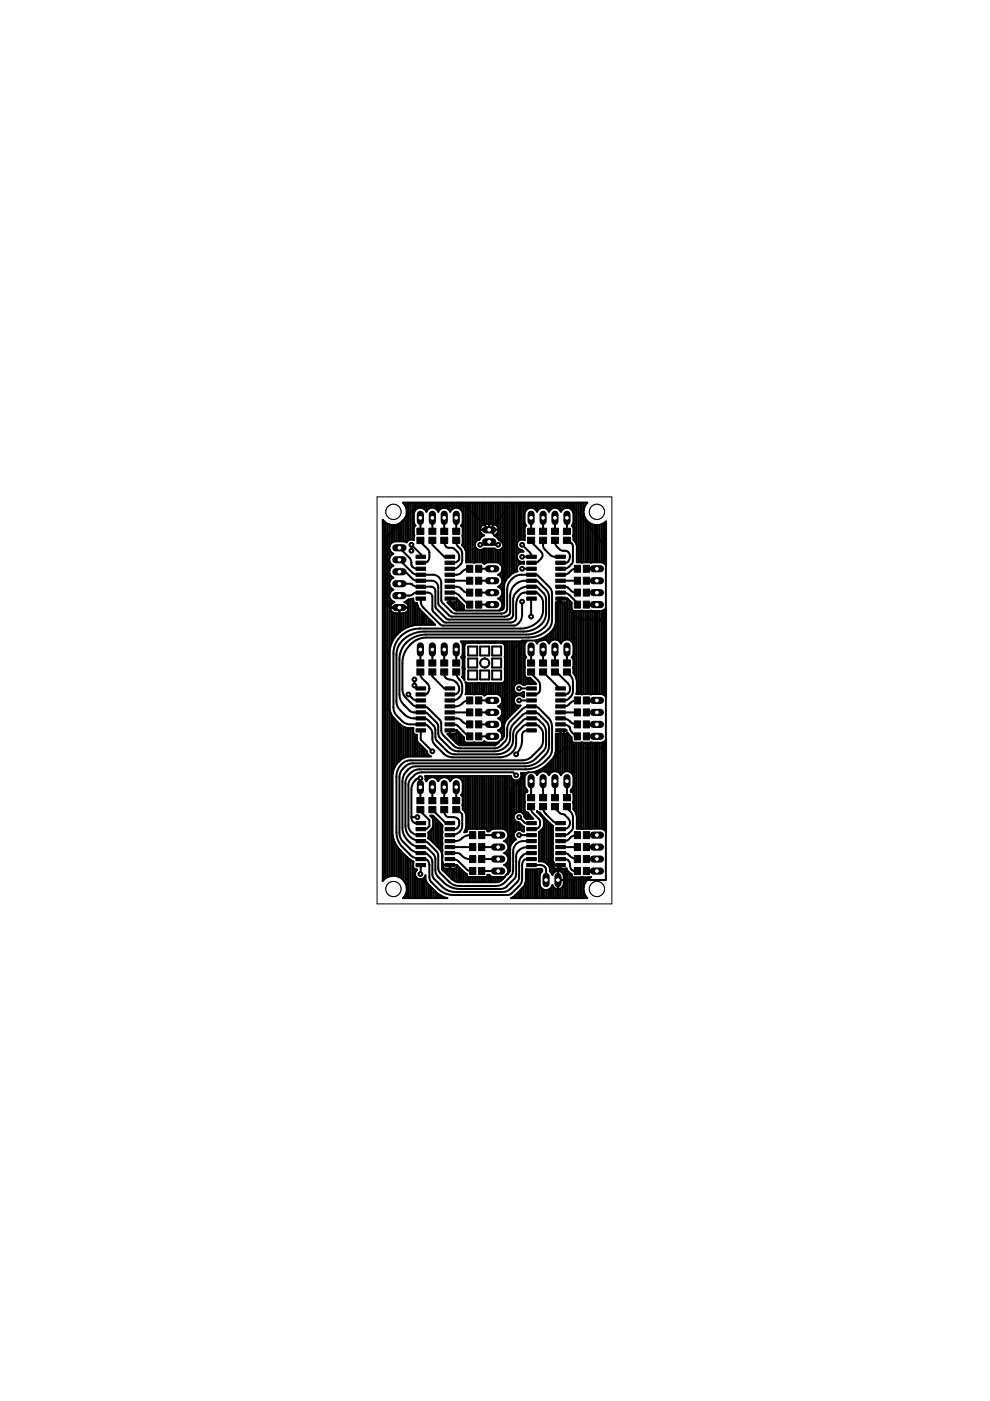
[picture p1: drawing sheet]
<svg xmlns="http://www.w3.org/2000/svg" width="210mm" height="297mm" viewBox="0 0 210 297" stroke-linecap="round" stroke-linejoin="round" font-family="sans-serif">
<g fill="#000" stroke="#000" stroke-width=".21">
<path d="M88.2 117.7h2v.7h-2zM88.2 119h2v.7h-2zM88.4 113.9h1.5v1.3h-1.5zM88.4 112h1.5v1.3h-1.5zM90.9 113.9h1.5v1.3h-1.5zM90.9 112h1.5v1.3h-1.5zM93.5 113.9h1.4v1.3h-1.4zM93.5 112h1.4v1.3h-1.4zM94.4 117.7h2v.7h-2zM94.4 119h2v.7h-2zM96 113.9h1.5v1.3h-1.5zM96 112h1.5v1.3h-1.5z"/>
<path d="M98.9 119.8h1.3v1.5h-1.3zM100.8 119.8h1.4v1.5h-1.4zM111.7 117.7h2v.7h-2zM111.7 119h2v.7h-2zM111.9 113.9h1.4v1.3h-1.4zM111.9 112h1.4v1.3h-1.4zM114.4 113.9h1.5v1.3h-1.5zM114.4 112h1.5v1.3h-1.5zM116.9 113.9h1.5v1.3h-1.5zM116.9 112h1.5v1.3h-1.5zM117.8 117.7h2.1v.7h-2.1zM117.8 119h2.1v.7h-2.1z"/>
<path d="M119.5 113.9h1.4v1.3h-1.4zM119.5 112h1.4v1.3h-1.4zM121.8 119.8h1.3v1.5h-1.3zM123.7 119.8h1.3v1.5h-1.3zM88.2 120.2h2v.7h-2zM88.2 121.5h2v.7h-2zM88.2 122.8h2v.7h-2zM88.2 124.1h2v.6h-2zM88.2 125.3h2v.7h-2zM88.2 126.6h2v.7h-2zM88.4 139.9h1.5v1.3h-1.5zM90.9 139.9h1.5v1.3h-1.5z"/>
<path d="M93.5 139.9h1.4v1.3h-1.4zM94.4 120.2h2v.7h-2zM94.4 121.5h2v.7h-2zM94.4 122.8h2v.7h-2zM94.4 124.1h2v.6h-2zM94.4 125.3h2v.7h-2zM94.4 126.6h2v.7h-2zM96 139.9h1.5v1.3h-1.5zM98.9 122.4h1.3v1.5h-1.3zM98.9 124.9h1.3v1.5h-1.3zM98.9 127.4h1.3v1.5h-1.3zM100.8 122.4h1.4v1.5h-1.4z"/>
<path d="M100.8 124.9h1.4v1.5h-1.4zM100.8 127.4h1.4v1.5h-1.4zM111.7 120.2h2v.7h-2zM111.7 121.5h2v.7h-2zM111.7 122.8h2v.7h-2zM111.7 124.1h2v.6h-2zM111.7 125.3h2v.7h-2zM111.7 126.6h2v.7h-2zM111.9 139.9h1.4v1.3h-1.4zM114.4 139.9h1.5v1.3h-1.5zM116.9 139.9h1.5v1.3h-1.5zM117.8 120.2h2.1v.7h-2.1z"/>
<path d="M117.8 121.5h2.1v.7h-2.1zM117.8 122.8h2.1v.7h-2.1zM117.8 124.1h2.1v.6h-2.1zM117.8 125.3h2.1v.7h-2.1zM117.8 126.6h2.1v.7h-2.1zM119.5 139.9h1.4v1.3h-1.4zM121.8 122.4h1.3v1.5h-1.3zM121.8 124.9h1.3v1.5h-1.3zM121.8 127.4h1.3v1.5h-1.3zM123.7 122.4h1.3v1.5h-1.3zM123.7 124.9h1.3v1.5h-1.3zM123.7 127.4h1.3v1.5h-1.3z"/>
<path d="M88.2 145.6h2v.7h-2zM88.2 146.9h2v.7h-2zM88.2 148.2h2v.6h-2zM88.2 149.4h2v.7h-2zM88.2 150.7h2v.7h-2zM88.2 152h2v.7h-2zM88.2 153.2h2v.7h-2zM88.2 154.5h2v.7h-2zM88.4 141.8h1.5v1.3h-1.5zM90.9 141.8h1.5v1.3h-1.5zM93.5 141.8h1.4v1.3h-1.4zM94.4 145.6h2v.7h-2z"/>
<path d="M94.4 146.9h2v.7h-2zM94.4 148.2h2v.6h-2zM94.4 149.4h2v.7h-2zM94.4 150.7h2v.7h-2zM94.4 152h2v.7h-2zM94.4 153.2h2v.7h-2zM94.4 154.5h2v.7h-2zM96 141.8h1.5v1.3h-1.5zM98.9 147.8h1.3v1.4h-1.3zM98.9 150.3h1.3v1.5h-1.3zM98.9 152.8h1.3v1.5h-1.3zM98.9 155.4h1.3v1.5h-1.3z"/>
<path d="M100.8 147.8h1.4v1.4h-1.4zM100.8 150.3h1.4v1.5h-1.4zM100.8 152.8h1.4v1.5h-1.4zM100.8 155.4h1.4v1.5h-1.4zM111.7 145.6h2v.7h-2zM111.7 146.9h2v.7h-2zM111.7 148.2h2v.6h-2zM111.7 149.4h2v.7h-2zM111.7 150.7h2v.7h-2zM111.7 152h2v.7h-2zM111.7 153.2h2v.7h-2zM111.7 154.5h2v.7h-2z"/>
<path d="M111.9 141.8h1.4v1.3h-1.4zM114.4 141.8h1.5v1.3h-1.5zM116.9 141.8h1.5v1.3h-1.5zM117.8 145.6h2.1v.7h-2.1zM117.8 146.9h2.1v.7h-2.1zM117.8 148.2h2.1v.6h-2.1zM117.8 149.4h2.1v.7h-2.1zM117.8 150.7h2.1v.7h-2.1zM117.8 152h2.1v.7h-2.1zM117.8 153.2h2.1v.7h-2.1zM117.8 154.5h2.1v.7h-2.1zM119.5 141.8h1.4v1.3h-1.4z"/>
<path d="M121.8 147.8h1.3v1.4h-1.3zM121.8 150.3h1.3v1.5h-1.3zM121.8 152.8h1.3v1.5h-1.3zM121.8 155.4h1.3v1.5h-1.3zM123.7 147.8h1.3v1.4h-1.3zM123.7 150.3h1.3v1.5h-1.3zM123.7 152.8h1.3v1.5h-1.3zM123.7 155.4h1.3v1.5h-1.3zM88.2 174.2h2v.7h-2zM88.2 175.5h2v.6h-2zM88.2 176.7h2v.7h-2zM88.2 178h2v.7h-2z"/>
<path d="M88.2 179.3h2v.6h-2zM88.4 171h1.5v1.3h-1.5zM88.4 169.1h1.5v1.3h-1.5zM90.9 171h1.5v1.3h-1.5zM90.9 169.1h1.5v1.3h-1.5zM93.5 171h1.4v1.3h-1.4zM93.5 169.1h1.4v1.3h-1.4zM94.4 174.2h2v.7h-2zM94.4 175.5h2v.6h-2zM94.4 176.7h2v.7h-2zM94.4 178h2v.7h-2zM94.4 179.3h2v.6h-2z"/>
<path d="M96 171h1.5v1.3h-1.5zM96 169.1h1.5v1.3h-1.5zM99.6 176.3h1.3v1.5h-1.3zM99.6 178.9h1.3v1.4h-1.3zM101.5 176.3h1.3v1.5h-1.3zM101.5 178.9h1.3v1.4h-1.3zM111.7 174.2h2v.7h-2zM111.7 175.5h2v.6h-2zM111.7 176.7h2v.7h-2zM111.7 178h2v.7h-2zM111.7 179.3h2v.6h-2zM111.9 170.4h1.4v1.3h-1.4z"/>
<path d="M111.9 168.5h1.4v1.3h-1.4zM114.4 170.4h1.5v1.3h-1.5zM114.4 168.5h1.5v1.3h-1.5zM116.9 170.4h1.5v1.3h-1.5zM116.9 168.5h1.5v1.3h-1.5zM117.8 174.2h2.1v.7h-2.1zM117.8 175.5h2.1v.6h-2.1zM117.8 176.7h2.1v.7h-2.1zM117.8 178h2.1v.7h-2.1zM117.8 179.3h2.1v.6h-2.1zM119.5 170.4h1.4v1.3h-1.4zM119.5 168.5h1.4v1.3h-1.4z"/>
<path d="M121.8 176.3h1.3v1.5h-1.3zM121.8 178.9h1.3v1.4h-1.3zM123.7 176.3h1.3v1.5h-1.3zM123.7 178.9h1.3v1.4h-1.3zM88.2 180.5h2v.7h-2zM88.2 181.8h2v.7h-2zM88.2 183.1h2v.6h-2zM94.4 180.5h2v.7h-2zM94.4 181.8h2v.7h-2zM94.4 183.1h2v.6h-2zM99.6 181.4h1.3v1.5h-1.3zM99.6 183.9h1.3v1.5h-1.3z"/>
<path d="M101.5 181.4h1.3v1.5h-1.3zM101.5 183.9h1.3v1.5h-1.3zM111.7 180.5h2v.7h-2zM111.7 181.8h2v.7h-2zM111.7 183.1h2v.6h-2zM117.8 180.5h2.1v.7h-2.1zM117.8 181.8h2.1v.7h-2.1zM117.8 183.1h2.1v.6h-2.1zM121.8 181.4h1.3v1.5h-1.3zM121.8 183.9h1.3v1.5h-1.3zM123.7 181.4h1.3v1.5h-1.3zM123.7 183.9h1.3v1.5h-1.3z"/>
</g>
<g fill="none" stroke="#000" stroke-width=".42">
<path d="M81.4 110.5v76M81.8 110.8v75.4M82.2 111.1v74.8M82.6 111.2v4.6M82.6 116.4v2M82.6 119v1.9M83 111.3v3.9M83 117.1v.6M83 119.6v.6M83.3 111.3v3.6M83.3 117.4h.1M83.3 119.9v.1"/>
<path d="M83.7 111.3v3.5M84.1 111.3v3.5M84.4 111.2v3.6M84.7 116.1l2.1 2.2 .4 .7a1.23 1.23 0 0 0 1.2 1.6h.8M84.7 118.7l3.2 3 .5 .2h3.4a1.74 1.74 0 0 1 1.8 1.7v4l2.1 2.1 .7 .4 10.4-.1 .5-.3 .2-.4v-4.2a3.3 3.3 0 0 1 3.1-3.2h3.3l2.8 2.8 .4 1.2v5.7a3.5 3.5 0 0 1-2.5 3l-1.3 .4-1.3 .2h-21.6a5.4 5.4 0 0 0-5.1 5.4v5.6l.1 .8a5.1 5.1 0 0 0 2 2.4l.8 .4h1.9l.5 .2 2.6 2.6 .3 .6 .1 1.7 .2 .8 2.7 2.6 1.1 .4 7.6-.1a3.7 3.7 0 0 0 2.3-2.3v-.3a3.4 3.4 0 0 1 .8-3.2l2.7-2.7a4.2 4.2 0 0 1 2.8-.2l2.4 2.3 .7 1 .2 .9-.1 5.2a5.6 5.6 0 0 1-3.6 3.5l-1.9 .3h-22.5a3.2 3.2 0 0 0-3 3v9a3.3 3.3 0 0 0 3.2 3.2M84.8 111v3.8M85.2 110.7v4.1M85.6 106.6v.1M85.6 110.4v4.4M85.9 106.6v.7M85.9 109.8v5.1M86.3 106.6v8.2"/>
<path d="M86.7 106.6v7.9M87.1 106.6v7.8M87.2 116.8v-1.3l2 2v.5M87.4 114.4a1.14 1.14 0 0 0-1.2 .6l-.5-.2h-2a1.38 1.38 0 0 0-1.2 1.2 1.38 1.38 0 0 0 .9 1.4 1.36 1.36 0 0 0-.9 1.3 1.36 1.36 0 0 0 .9 1.3 1.36 1.36 0 0 0-.9 1.2 1.36 1.36 0 0 0 .9 1.3 1.36 1.36 0 0 0-.9 1.3 1.36 1.36 0 0 0 .9 1.2 1.37 1.37 0 0 0-.9 1.4 1.37 1.37 0 0 0 1.1 1.3 1.22 1.22 0 0 0-.9 1.1h4M87.4 106.6v7.8M87.8 106.6v2M87.8 111v.8M87.8 113.5v.2M88.2 106.6v1.4M88.6 106.6v1.2M88.9 106.6v1.1M89.1 114.6v.3l1.7 1.6a1.78 1.78 0 0 1 .2 1.7l-.3 .8a1.57 1.57 0 0 1-1.5 .3"/>
<path d="M89.1 109.8v2.8M89.3 106.6v1.1M89.7 106.6v1.2M90.1 106.6v1.4M90.4 106.6v1.8M90.8 106.6v1.3M91.2 106.6v1.1M91.5 106.6v1.1M91.7 114.6v.9l2.5 2.5h1.2M91.7 109.8v2.8M91.9 107.7a1.33 1.33 0 0 0-1.5 .8 1.38 1.38 0 0 0-1.4-.9 1.38 1.38 0 0 0-1.2 1.2v2l.3 .7-.3 .4v2.6l-.4-.1M91.9 107.7l.5 .2 .5 .6 .1-.3"/>
<path d="M91.9 106.6v1.1M92.3 106.6v1.2M92.7 106.6v1.5M93 106.6v1.6M93.4 107.9a1.35 1.35 0 0 1 2.1 .6 1.38 1.38 0 0 1 2-.6M93.4 107.9l-.4 .3M93.4 106.6v1.3M93.8 106.6v1.1M94.2 106.6v1.1M94.2 114.6a1.32 1.32 0 0 0 .9 1.5l.9 .1 .3 .1a2.04 2.04 0 0 1 1.1 2.1l-.1 .3-.6 .5-1.3 .1M94.2 109.8v2.8M94.6 106.6v1.1"/>
<path d="M94.9 106.6v1.2M95.3 106.6v1.6M95.7 106.6v1.6M96 106.6v1.2M96.4 106.6v1.1M96.7 114.6l.1 .9 1 1.1 .2 .5v1.7a2.25 2.25 0 0 1-2.6 1.8M96.7 109.8v2.8M96.8 106.6v1.1M97.2 106.6v1.1M97.5 107.9l.6 .9v2l-.2 .5M97.5 106.6v1.3M97.9 111.3l-.1 .2 .3 .4-.1 3.8"/>
<path d="M97.9 106.6v1.7M97.9 111.3v.3M98 115.7h.1M98.1 115.7l.4 .4M98.3 115.9h.1M98.3 106.6v9.3M98.5 116.1l.3 .8v2.3M98.5 116.1h.1M98.7 106.6v9.9M98.8 119.2l1.7 .1M98.8 119.2h.1M99 106.6v12.6"/>
<path d="M99.4 106.6v12.6M99.8 106.6v12.6M100.2 106.6v12.6M100.5 119.3l1.8-.1 .4 .3 .6-.3h2.1a1.38 1.38 0 0 1 1.1 1.2 1.38 1.38 0 0 1-.9 1.5 1.35 1.35 0 0 1 .9 1.2 1.35 1.35 0 0 1-.9 1.3 1.33 1.33 0 0 1 .9 1.3 1.33 1.33 0 0 1-.9 1.2 1.36 1.36 0 0 1 .4 2.4l.7-.2v-4.6l.3-1M100.5 106.6v12.7M100.9 106.6v8.2M100.9 116.2v3M101.3 106.6v7.9M101.3 116.5v2.7M101.7 114.4a1.14 1.14 0 0 0-1 1.3 1.14 1.14 0 0 0 1.3 .9M101.7 106.6v7.8M101.7 116.6v2.6"/>
<path d="M101.8 115.5h3.8M102 111.5l-.3 .8h4l-.3-.8M102 111.5l.2-.1a1.55 1.55 0 0 1 1.5-.3v1.3h-2l.3 .7M102 113.1l.7 .4-.5 .2-.5 .7M102 106.6v4.9M102 112.3v.1M102 113.1v.8M102 116.6v2.6M102.4 106.6v4.6M102.4 112.3v.1M102.4 113.4v.2M102.4 116.5v2.8"/>
<path d="M102.8 106.6v4.5M102.8 112.3v.1M102.8 116.3v3.1M103.1 106.6v4.5M103.1 112.3v.1M103.1 116.3v3M103.5 106.6v4.5M103.5 112.3v.1M103.5 116.3v2.9M103.7 112.3l4.5-5h13.3l7 8.8M103.7 114.9l.7 .6M103.9 106.6v4.5"/>
<path d="M103.9 112.3v.1M103.9 116.3v2.9M104.3 106.6v4.5M104.3 112.3v.1M104.3 116.3v2.9M104.6 106.6v4.5M104.6 112.3v.1M104.6 116.3v2.9M105 116.4l-.1-.1h-2.3l-.6 .3M105 106.6v4.6M105 112.3v.1M105 113.4v.2"/>
<path d="M105 116.5v2.7M105.4 111.5l-.1-.1a1.97 1.97 0 0 0-1.5-.3v1.3h1.9l-.3 .7M105.4 113.1l-.6 .4 .5 .2 .5 .7M105.4 106.6v4.9M105.4 112.3v.1M105.4 113.1v.8M105.4 116.6v2.6M105.8 114.4a1.13 1.13 0 0 1 .9 1.5 1.13 1.13 0 0 1-1.7 .5M105.8 106.6v7.8M105.8 116.6v2.8M106.2 106.6v7.9M106.2 116.5v3.2"/>
<path d="M106.5 106.6v8.2M106.5 116.2v13M106.9 106.6v21.9l-.1 .4-.5 .4-.4 .2h-9.2l-1.3-1.4v-1.2h1.5M106.9 115.5l-8.3-8.2h-10.1l-6.4 6.3v14.6l.7 .6M107.3 106.6v16.4M107.7 106.6v15.9M108 106.6v15.5M108.4 106.6v15.2M108.8 106.6v14.9M109.1 106.6v14.7M109.5 106.6v14.6M109.9 106.6v8.1"/>
<path d="M109.9 116.3v1M109.9 118.8v1M110.3 106.6v7.9M110.3 116.5v.5M110.3 119.1v.4M110.6 106.6v7.8M110.6 116.6v.3M110.6 119.1v.4M110.7 115.5l1.6 1.6 .3 .4 .1 .5h-2M111 106.6v7.8M111 119.1v.4M111.4 106.6v1.8"/>
<path d="M111.4 111.2v.4M111.8 106.6v1.3M112.1 106.6v1.1M112.5 106.6v1.1M112.6 114.6v.3l2.3 2.3 .1 .5a2.03 2.03 0 0 1-2.3 1.6M112.6 109.8v2.8M112.9 107.7a1.4 1.4 0 0 0-1.7 1.1v2l.4 .7-.3 .4v2.6a1.13 1.13 0 0 0-1.7 .7 1.13 1.13 0 0 0 1.1 1.4l.3 .4a1.12 1.12 0 0 0-1.4 1.1 1.12 1.12 0 0 0 1.5 1v.4a1.11 1.11 0 0 0-1.3 .3 1.11 1.11 0 0 0-.1 1.3l-1.3 .7M112.9 107.7l.5 .2 .5 .6 .5-.6M112.9 106.6v1.1M113.3 106.6v1.2M113.6 106.6v1.5M114 106.6v1.6"/>
<path d="M114.4 107.9a1.38 1.38 0 0 1 2 .6 1.34 1.34 0 0 1 1.3-.9 1.34 1.34 0 0 1 1.2 .9 1.38 1.38 0 0 1 1.5-.9 1.38 1.38 0 0 1 1.2 1.2v2l-.4 .7 .4 .4v2.5l.3 .4M114.4 106.6v1.3M114.8 106.6v1.1M115.1 106.6v1.1M115.1 114.6a2.33 2.33 0 0 0 .3 1.7l1.4 1.5a2.83 2.83 0 0 0 2.1 .2M115.1 109.8v2.8M115.5 106.6v1.1M115.9 106.6v1.2M116.2 106.6v1.6M116.6 106.6v1.5M117 106.6v1.2M117.4 106.6v1.1"/>
<path d="M117.7 114.6a2.2 2.2 0 0 0 2.4 2.2l.5 .4 .2 .7M117.7 109.8v2.8M117.8 106.6v1.1M118.1 106.6v1.1M118.5 106.6v1.3M118.9 106.6v1.8M119.3 106.6v1.5M119.6 106.6v1.2M120 106.6v1.1M120.2 114.6a1.61 1.61 0 0 1 1.3 1.3v3a2.19 2.19 0 0 1-1.3 1.6l-1.3 .1M120.2 109.8v2.8M120.4 106.6v1.1"/>
<path d="M120.8 106.6v1.2M120.8 117.9l-.1 .7-.4 .6-1.4 .1M120.8 117.9h.1M121.1 106.6v1.4M121.5 106.6v1.9M121.5 111v.7M121.9 106.6v8.1M121.9 114.8h.1M121.9 114.8l.1 .1M122 114.9l.3 .6v3.7h5.3l.5 .2 .4 .5M122 114.9h.1M122.2 106.6v8.8"/>
<path d="M122.6 106.6v12.6M123 106.6v12.6M123.4 106.6v12.7M123.7 108.9a2.82 2.82 0 0 0 1.9 2.3 2.82 2.82 0 0 0 2.9-.6v76h-10.2v-3.2M123.7 106.6v12.6M123.7 108.1l.2-.7 .6-.8h-39.1a2.83 2.83 0 0 1-.1 4.1 2.83 2.83 0 0 1-4.1-.4v76.5M124.1 106.6v.5M124.1 109.9v9.3M124.5 106.6h.1M124.5 110.4v8.8M124.9 110.8v8.4M125.2 111v8.3"/>
<path d="M125.6 111.2v8M126 111.3v7.9M126.4 111.3v7.9M126.7 111.3v7.9M127.1 111.3v7.9M127.5 111.2v8M127.9 111v8.3M128.2 110.8v8.7M82.6 121.5v1.9M82.6 124.1v1.9M82.6 126.6v59.2M82.7 128.9h4a1.18 1.18 0 0 1-1.2 1.1"/>
<path d="M82.7 128.9h.1M82.8 136.8l-.2 1.2M82.8 136.8h.1M83 122.2v.6M83 124.7v.6M83 127.3v.8M83 128.8v.1M83 129.6v7M83.3 135.8l-.5 1M83.3 135.8h.1M83.3 122.4v.1M83.3 125v.1"/>
<path d="M83.3 127.5v.3M83.3 128.8v.1M83.3 129.9v5.8M83.7 128.8v.1M83.7 130v5.1M83.9 134.8l-.6 1M83.9 134.8h.1M84.1 128.8v.1M84.1 130v4.6M84.2 134.5h.1M84.4 128.8v.1M84.4 130v4.3"/>
<path d="M84.6 128.8v1.2h-.8a1.24 1.24 0 0 1-1.1-1.1M84.7 123.8h2.4l.8 .5 .5 .1 3.4 .1 .4 .3 .1 .5 .1 3.6 2.2 2.2 .4 .2h13.1l.7-.7v-3.6a3.5 3.5 0 0 1 3-2.6h2.1l1.6 1.6 .3 1v3a4.5 4.5 0 0 1-4.8 3.9h-21.1a5.6 5.6 0 0 0-5.8 5v10.2a5 5 0 0 0 2.8 3.1l3.2 .1 .7 .4 1.4 1.6 .1 2.1 .2 .6 2.9 2.7 1 .2h9a3.4 3.4 0 0 0 3.4-4.2l.3-1.1 2-2.1 .5-.2h1.7l.9 .4a3.1 3.1 0 0 1 1.6 2.5v2.7l-.3 1-2.2 2.2-1.2 .6-.9 .1h-23.7a3.2 3.2 0 0 0-2.8 3v11.7l.1 .9a5.5 5.5 0 0 0 2.1 2.5 4 4 0 0 0 3.4 1l.3 .2a2.31 2.31 0 0 1 1.1 1.6v3l.3 .6a8.1 8.1 0 0 0 3 2.5l1.6 .3 10.7-.1 .9-.6 1.8-1.9 .1-3.6a2.23 2.23 0 0 1 2.6-2M84.7 126.3h2.3l1.2-.7h2.6l.4 .2 .3 .3 .2 .5 .1 2.9 2.1 2.2 .7 .3h13.9l.5-.2 .4-.5v-3.1a2.42 2.42 0 0 1 1.8-2.6h2.7a3.4 3.4 0 0 1 1.2 3.8 4.5 4.5 0 0 1-4.8 3.9h-21.3a5.4 5.4 0 0 0-5.6 5.3v11.4l.1 .8a4.9 4.9 0 0 0 2.1 2.3l1.3 .5h3.1a2.13 2.13 0 0 1 1.5 1.3l.2 .5a2.75 2.75 0 0 0 .5 2.5l2.2 2.1 1.1 .5 10.4 .1a3.3 3.3 0 0 0 3.5-3l.1-2.1 1.6-1.7a2.91 2.91 0 0 1 2.2-.2 2.15 2.15 0 0 1 1.8 2 4.6 4.6 0 0 1-.2 2.5l-2.4 2.6-1.3 .5h-24.1a3.3 3.3 0 0 0-3 3.5v11.7a4.5 4.5 0 0 0 1.3 3.3 6.3 6.3 0 0 0 2.6 2.2l.8 .2h1.3a1.1 1.1 0 0 1 .9 1.3l.1 2.9 .3 .7a6.2 6.2 0 0 0 4.1 2.7h12.6l2-1.9 .5-.6 .1-.8v-3.3l.2-.5 .5-.4 1.3-.1M84.7 121.2h1.3l1.4 1.5 .8 .4h3.6l.6 .3 .5 .8 .1 4 2.2 2.3 .4 .2 11.9-.1 .4-.3 .2-.3 .1-3.7a3.3 3.3 0 0 1 3.2-3.2h2.5l2.1 2.2 .4 1.3v4.1a4.5 4.5 0 0 1-4.8 3.8h-21.3a5.4 5.4 0 0 0-5.6 5.3v7.4a3.1 3.1 0 0 0 .9 2.3l1.7 1.4 3 .2 .4 .2 2.1 2.3 .1 1.9 .3 .8 2.8 2.7 1.2 .3h7.6a3.3 3.3 0 0 0 3.4-3.9l.1-.9 .4-.8 2-2a3.2 3.2 0 0 1 3.1-.5l2 1.8 .4 .6 .2 .8v4.2a6 6 0 0 1-5 3.9h-23.2a3.2 3.2 0 0 0-2.9 3.2v9.8a4.4 4.4 0 0 0 5 4.1l1.6 1.5 .3 .4 .1 3.4a5.6 5.6 0 0 0 2.6 2.8l1 .5 1.6 .3h8.7l.6-.2 .6-.3 1.9-2.1 .1-4.4a2.18 2.18 0 0 1 2.4-1.9h.9M84.7 128.8v1.2h.8M84.8 133.9l-.9 .9M84.8 133.9h.1M84.8 128.8v.1M84.8 130v3.9M85.2 128.8v.1M85.2 130v3.6M85.6 128.8v.1"/>
<path d="M85.6 130v3.4M85.9 127.6v.1M85.9 128.8v.1M85.9 129.9v3.3M86.3 127.4v.6M86.3 128.8v.1M86.3 129.7v3.3M86.7 127.1v5.8M87.1 132.7l-1.2 .5-1.1 .7M87.1 127.1v5.6M87.4 127v5.6M87.8 127.7v4.9"/>
<path d="M88.2 127.9v4.6M88.6 128.4v4.1M88.6 128.6l-.2-.7a.66 .66 0 0 1-.8-.5v-.5l-1 .2-.9 .6a1.16 1.16 0 0 1 1 1M88.6 128.6l.3 .6M88.6 128.6h.1M88.9 129.1v3.4M88.9 129.2l3.3 3.3h-3.9l-1.2 .2M88.9 129.2h.1M89.1 129.3h.1M89.1 137.7v2.9M89.2 126.9l.1 1 .4 .9 3.6 3.6 .4 .2h15.4a2.35 2.35 0 0 0 1.6-2.2v-2.8M89.3 129.5v3"/>
<path d="M89.7 129.9v2.6M90.1 130.3v2.2M90.4 130.6v1.9M90.8 131v1.5M91.2 131.4v1.1M91.5 131.8v.7M91.7 137.7v2.9M91.9 132.1v.4M94.2 137.7v2.9M94.9 127.7v.1M95.3 127.7v.4M95.4 124.4h1.7l.7 .4a1.63 1.63 0 0 0 1.8 .8"/>
<path d="M95.4 125.6l1 .1 .6 .3 2.3 2.2h.3M95.4 123.1h4.2M95.7 127.7v.8M96 127.7v1.2M96.1 129h.1M96.4 127.7v1.5M96.7 137.7v2.9M96.8 127.5v1.8M96.8 126.9v.5l-.4 .3M96.8 126.9l1.5 1.5 .1 .9-2-.1-1.5-1.5h1.5M97.2 127.2v2.1M97.5 127.6v1.7"/>
<path d="M97.9 128v1.3M97.9 136v.2M97.9 139.2v.3M98.3 128.4v.9M98.3 136v7.8M98.7 136v.5M99 136v.3M99.3 137.1h1.9v1.9h-1.9zM99.3 139.6h1.9v1.9h-1.9zM99.4 136v.3M99.6 120.6l-.9 .1-1.1 .9-.5 .2-1.7 .1M99.8 136v.3"/>
<path d="M100.2 136v.3M100.5 136v.3M100.9 136v.3M101.3 136v.3M101.5 120.6h2.9M101.5 125.6h2.9M101.5 123.1h2.9M101.5 128.2h2.9M101.6 136.3h-2.5l-.5 .3-.1 .3v7.3l-.2-.4M101.6 136.3h2.3M101.7 136v.3M101.8 137.1h1.9v1.9h-1.9z"/>
<path d="M102 136v.3M102.4 136v.3M102.8 136v.3M103.1 136v.3M103.5 136v.3M103.9 136.3h2.5l.5 .3 .2 .3v7.3l-.2 .3M103.9 136v.3M104.3 136v.3M104.4 137.1h1.9v1.9h-1.9zM104.4 139.6h1.9v1.9h-1.9zM104.6 136v.3M105 136v.3"/>
<path d="M105.4 136v.3M105.8 121.8v.1M105.8 124.3v.1M105.8 126.9v.1M105.8 136v.3M106.2 121.5v.7M106.2 124v.8M106.2 126.6v.7M106.2 129.1v.2M106.2 136v.3M106.5 136v.3M106.9 136v.6"/>
<path d="M107 123.5h.1M107.3 136v16.8M107.5 122.6l-.5 .9M107.5 122.6h.1M107.7 136v16.3M107.8 122.4h.1M108 136v15.9M108.1 122h.1M108.4 121.8l-.9 .8M108.4 136v15.6M108.8 136v15.2M109.1 136v9.3"/>
<path d="M109.5 136v9M109.9 136v8.8M110.3 136v8.8M110.6 136v9M110.7 120.6h2M111 136v9.2M111.4 136v.3M111.4 139.1v.4M112.6 137.7v2.9M112.7 126.9l-.1 3.8M113.6 135.8v.3M114 135.7l-.6 .1 .5 .6 .5-.6"/>
<path d="M114 135.7v.4M114.4 135.8a1.37 1.37 0 0 1 2 .6 1.33 1.33 0 0 1 1.3-.9 1.33 1.33 0 0 1 1.2 .9 1.38 1.38 0 0 1 1.4-.8 1.38 1.38 0 0 1 1.3 1.1v2l-.4 .7 .4 .4-.1 1.7 .2 1.3M114.4 135.6v.2M114.8 135.4v.2M115.1 135.3v.3M115.1 137.7v2.9M115.5 135v.6M115.9 134.8v1M116.2 134.5v1.6M116.4 134.5h.1M116.4 134.5l-1.1 .7-1.3 .5M116.6 134.2v1.9"/>
<path d="M116.7 134.1h.1M116.8 134h.1M117 133.9h.1M117 133.9l-.6 .6M117 133.8v1.9M117.2 133.7h.1M117.2 133.7l-.2 .2M117.4 133.3v2.3M117.6 132.9h.1M117.6 132.9l-.4 .8M117.7 137.7v2.9M117.8 132.4v3.2"/>
<path d="M118.1 127.7v8M118.5 127.7v8.1M118.9 126.9l-.6 .6v5.1l-3.2 3.1-4.4 .1-1.9 1.9v8.3l-1.9 1.9M118.9 124.4h1.1l.4 .2a2.04 2.04 0 0 0 2 1M118.9 125.6l.9 .1 .7 .3 1.9 1.9v.3M118.9 126.9v.8M118.9 127.5l3.8 3.9h4.5M118.9 126.9h1.4M118.9 123.1h3.5M118.9 127.7v8.6M119.3 127.7v8.3M119.6 127.7v8"/>
<path d="M120 127.7v7.9M120.2 137.7v2.9M120.3 126.9l.9 .9v1.3l.5 .5h5.9l.5-.3 .4-.4M120.3 126.9v.5l-.4 .3h-2v4.3l-.3 .9M120.4 127v8.6M120.8 127.3v8.4M121.1 127.7v8.2M121.5 129.5v7M121.5 139v.6M121.9 129.6v13.5M122.2 129.6v14.4M122.4 120.6l-.9 .1-1.3 1-1.3 .2"/>
<path d="M122.6 129.6v17.6M123 129.6v17.6M123.4 129.5v17.7M123.7 129.6v17.6M124.1 129.6v17.6M124.3 120.6h2.3M124.3 125.6h2.3M124.3 123.1h2.3M124.3 128.2h2.3M124.5 129.6v17.6M124.9 129.6v17.6M125.2 129.5v17.7"/>
<path d="M125.6 129.6v17.5M126 129.6v17.5M126.4 129.6v17.5M126.7 129.6v17.5M127.1 129.6v17.5M127.2 131.4l1.3 1.2M127.5 129.6v17.5M127.9 129.5v17.7M128.2 129.2v18.3M128.5 130.1l-1.3 1.3M82.6 150.4l.2 .9M82.8 151.3l.5 .8"/>
<path d="M82.8 151.3h.1M83 151.5v34.2M83.3 152.1l.2 .2M83.3 152.1v11.7M83.5 152.3l1.3 1.3M83.5 152.3h.1M83.7 152.5v10.1M84.1 152.8v9.2M84.4 153.2v8.4M84.8 153.6l.2 .2M84.8 153.6v7.6M85 153.8l.7 .4"/>
<path d="M85 153.8h.1M85.2 153.9v7M85.6 154.1v6.6M85.7 154.2l.8 .2h1.1M85.7 154.2h.1M85.9 154.2v6.4M86.3 154.3v6.2M86.6 147.2a2.42 2.42 0 0 0 2.6 1.3M86.7 154.4v6M87.1 154.4v6M87.4 154.4v6M87.6 154.4v.9a.62 .62 0 0 0 .8 .5l.1 1.5 2.1 2a1.03 1.03 0 0 0 .8 1.1h-4.8l-.9 .2-.8 .5"/>
<path d="M87.6 154.4h.1M87.8 155.6v4.8M87.9 144.1l.1 1.6 .3 .2 .9 .1M88.2 155.8v4.6M88.6 157.3v3.1M88.9 157.7v2.7M89.1 142.5l.2 1.1 1.3 1.3a1.39 1.39 0 0 1-.5 2.3h-.9M89.2 154.9v1.9l2.5 2.5M89.3 158.1v2.3M89.7 158.5v1.9M90.1 158.8v1.6M90.4 159.2v1.2"/>
<path d="M91.7 142.5v.9l2.5 2.6h1.2M94.2 142.5a1.3 1.3 0 0 0 1.5 1.6 1.87 1.87 0 0 1 1.3 2.8 1.8 1.8 0 0 1-1.6 .3M94.9 155.6v.1M95.3 155.6v.5M95.4 152.3l1.9 .1 1.4 1 .9 .2M95.4 153.6h1.1l.4 .2 2.4 2.3h.3M95.4 151h4.2M95.7 155.6v.8M96 155.6v1.2M96.4 155.6v1.6M96.4 155.6h-1.5l1.9 2 .6 .2h7.6M96.7 142.5l.4 1.2a2.92 2.92 0 0 1-.4 4.7l-1.3 .1"/>
<path d="M96.8 155.4v2.1M96.8 154.8l1.5 1.5v.7l.3 .4 3.7 .1 .4-.3 .6 .3h2.1l.4-.2-.8 .5M96.8 154.8v.6l-.4 .2M97.2 155.2v2.6M97.5 155.5v2.3M97.9 155.9v1.9M98 143.5v.1M98.1 143.6h.1M98.3 143.8h.1M98.3 156.3v1.5M98.7 157.4v.4M99 144.8v2.4"/>
<path d="M99 157.5v.3M99.3 142.2h1.9v1.9h-1.9zM99.4 144.9v2.3M99.4 157.5v.3M99.6 148.5l-.9 .1-1.1 .9a3.3 3.3 0 0 1-2.2 .3M99.8 144.9v2.3M99.8 157.5v.3M100.2 144.9v2.3M100.2 157.5v.3M100.5 147.2h1.8l.4 .3 .6-.4h2.1a1.38 1.38 0 0 1 1.1 1.3 1.38 1.38 0 0 1-.9 1.4 1.35 1.35 0 0 1 .9 1.2 1.35 1.35 0 0 1-.9 1.3 1.35 1.35 0 0 1 .9 1.3 1.35 1.35 0 0 1-.9 1.3 1.31 1.31 0 0 1 .7 1.9l.4-.7v-1.9l.3-.9M100.5 144.9v2.3M100.5 157.4v.4"/>
<path d="M100.9 144.9v2.3M100.9 157.5v.3M101.3 144.9v2.3M101.3 157.5v.3M101.5 153.6h2.9M101.5 151h2.9M101.5 148.5h2.9M101.5 156.1h2.9M101.6 144.9h-2.5l-.4-.3 .1 .6-.1 2h1.8M101.6 144.9h2.3M101.7 144.9v2.3M101.7 157.5v.3"/>
<path d="M101.8 142.2h1.9v1.9h-1.9zM102 144.9v2.3M102 157.5v.3M102.4 144.9v2.3M102.4 157.4v.4M102.8 144.9v2.5M102.8 157.2v.6M103.1 144.9v2.3M103.1 157.4v.4M103.5 144.9v2.2M103.5 157.5v.3M103.9 144.9v2.2"/>
<path d="M103.9 157.5v.3M104.3 144.9v2.2M104.3 157.5v.3M104.4 142.2h1.9v1.9h-1.9zM104.6 144.9v2.2M104.6 157.5v.3M105 144.9v2.2M105 157.5v.3M105.4 144.9v2.2M105.4 157.5v.2M105.8 144.9v2.4M105.8 149.7v.1"/>
<path d="M105.8 152.3v.1M105.8 154.8v.1M105.8 157.3v.1M106.2 144.9v2.7M106.2 149.4v.7M106.2 151.9v.8M106.2 154.5v.7M106.5 144.8v11.8M106.9 144.6v11.5l-1.9 1.9h-7.6l-2-2v-1.1h1.4M106.9 144.5l-.5 .4h-2.5M107 153.3h.1M107.4 152.6l-.4 .7"/>
<path d="M107.4 152.6h.1M109.1 149.1l.7 .5h.5M109.1 146.6l.7 .5h.5M109.1 146.6v1.2M109.1 149.2v1.6M109.5 146.9v.6M109.5 149.5v.9M109.9 147.1v.3M109.9 149.6v.5M110.1 146h2.6M110.1 148.5h2.6M110.3 147.1v.3"/>
<path d="M110.3 149.6v.1M110.3 144.8a1.14 1.14 0 0 0-1.2 .5 1.14 1.14 0 0 0 0 1.3M110.3 147.4a1.14 1.14 0 0 0-1.2 .5 1.14 1.14 0 0 0 0 1.2M110.3 147.1l.8-.3v.9l-.8-.3M110.3 149.6l-2.9 3M110.3 144.8l.5 .4 2.8-.3M110.6 146.9v.6M111 146.8v.9M111.4 143.5v1.6M111.7 143.7l-.4-.5v-3.4l.3-.4-.4-.7v-2l.4-.7h-13.9l.4 .7v2l-.3 .7 .3 .4v3.4l-.1 .3 .3 .3M111.7 143.7h.7l1.2 1.2M111.8 143.7v1.3"/>
<path d="M112.1 143.7v1.3M112.5 143.8v1.2M112.6 142.5v.3l1.7 1.7 .2 .8a1.69 1.69 0 0 1-.3 1.6l-.6 .3h-.9M112.7 154.9h-1.3l-.4 .3-.3 .4a5.2 5.2 0 0 1-1.3 4.3M112.9 144.2v.8M113.3 144.6v.4M113.6 144.9v.1M115.1 142.5l3.5 3.5h.3M117.7 142.5l.3 .3h.3l2.1 2.1a1.33 1.33 0 0 1-.4 2.3h-1.1M117.8 159.7v3.8M118.1 155.6v8M118.5 155.6v8.2"/>
<path d="M118.9 152.3a3.4 3.4 0 0 1 2.6 1.1l.9 .2M118.9 153.6l1.2 .1 .7 .5 .1 .4a2.6 2.6 0 0 0 1.2 1.5h.3M118.9 151h3.5M118.9 155.6v8.6M119.3 155.6v8.3M119.6 154.9v1.2l2.5 2.6M119.6 155.6v8M120 155.6v7.9M120.1 154.9h-1.2v.7M120.2 142.5a2.84 2.84 0 0 1 1.3 2.1v1.9a2.21 2.21 0 0 1-2.6 2M120.4 155.5l.2 .2M120.4 155.5h.1"/>
<path d="M120.4 155.5l-.1-.2-.4 .3h-2v3.7l-.3 .9M120.4 155.5v8M120.6 155.7l.6 .6 .1 .9 .4 .3h5.9l.5-.2 .4-.5M120.6 155.7h.1M120.8 155.9v7.7M121.1 156.3v7.6M121.5 157.4v7M121.7 142.8h.1M121.7 142.8l.4 .7M121.9 157.5v14.4M122.1 143.5l.2 .7-.1 3M122.1 143.5h.1"/>
<path d="M122.2 147.2l5.4-.1 .5 .2 .4 .5M122.2 147v.2M122.2 157.5v15.3M122.4 148.5l-.9 .1-1.3 1.1-1.3 .1M122.6 157.5v18.2M123 157.5v18.2M123.4 157.4v18.4M123.7 157.5v18.2M124.1 157.5v18.2M124.3 153.6h2.3M124.3 151h2.3M124.3 148.5h2.3"/>
<path d="M124.3 156.1h2.3M124.5 157.5v18.2M124.9 157.5v18.2M125.2 157.4v18.4M125.6 157.5v18.2M126 157.5v18.2M126.4 157.5v18.2M126.7 157.5v18.2M127.1 157.5v18.2M127.5 157.5v18.2M127.9 157.4v18.4M128.2 157.1v18.9"/>
<path d="M128.5 158.7h-8.9l-5.1 5h-2.5l-3.8 3.8v17.2l-1.3 1.2M83.3 177.4v8.3M83.4 178l.5 1M83.4 178h.1M83.5 162.9l-.3 1.2v12.9l.2 1M83.5 162.9h.1M83.7 178.6v7.1M83.9 179l.6 .9M83.9 179h.1M84.1 179.3v6.4M84.2 161.8l-.7 1.1M84.2 161.8h.1"/>
<path d="M84.4 179.9v5.9M84.5 179.9l2.2 2.2M84.5 179.9h.1M84.5 161.5h.1M84.6 161.4h.1M84.7 161.3h.1M84.9 161.1l-.7 .7M84.9 161.1h.1M87.2 173.2l.1 .6 .5 .6 1.4 .1M87.2 173.2h1.3M89.1 165a2.2 2.2 0 0 0-1.9 2.4v5.8M89.1 171.7v.3l1.9 1.9v1.3l-.6 .6h-1.2"/>
<path d="M89.1 166.9v2.9M89.2 178.3l.9 .1 .5 .2 2.1 2.1 .2 .5 .1 3.4 2.2 2.3a3.1 3.1 0 0 0 2.2 1h7.7l.9-.2a4.9 4.9 0 0 0 2.2-1.8l.4-.6 .2-.8v-3.9a2.15 2.15 0 0 1 2.1-2.3h1.8M89.2 178.3v.1M90.4 164.5v1M90.8 160v.4M90.8 164.5v.6M90.8 177.6v.2M91.2 160.3v.1M91.2 164.5v.4M91.2 176.1v1.9M91.3 178.1l-.5-.4v-1.2l1-1.2v-1.6l-.6-.8h.6l1.9 2 .1 .3v9.1M91.3 178.1h.1"/>
<path d="M91.3 178.1l1.9 1.9M91.5 175.9h.1M91.5 164.5v.3M91.5 172.9v.4M91.5 175.8v2.6M91.7 171.7l2.8 2.8h.9M91.7 166.9v2.9M91.9 164.8a1.33 1.33 0 0 0-1.5 .8l-.2-.3-.1-.8h18.2a1.13 1.13 0 0 0 1.4 1 1.13 1.13 0 0 0 .7-1.6h1.2l-.4 .7v2.1l.6 .8-.1 .4M91.9 164.8l.5 .2 .5 .6 .1-.2M91.9 164.5v.3M91.9 173.1v5.6M92.3 164.5v.4"/>
<path d="M92.3 173.5v5.6M92.7 164.5v.7M92.7 173.8v5.7M93 164.5v.9M93 174.2v5.6M93.4 165a1.35 1.35 0 0 1 2.1 .6 1.38 1.38 0 0 1 2-.6M93.4 165l-.4 .4M93.4 164.5v.5M93.4 174.6v5.6M93.8 164.5v.3M93.8 175.1v.1M93.8 176.4v.1"/>
<path d="M93.8 177.7v.1M93.8 178.9v.1M94.2 164.5v.3M94.2 171.7a1.25 1.25 0 0 0 1 1.5 2.28 2.28 0 0 1 2 .5 1.39 1.39 0 0 1-.8 2.1h-1M94.2 166.9v2.9M94.6 164.5v.3M94.9 164.5v.5M95.3 164.5v.8M95.4 179.6h4.8M95.7 164.5v.8M96 164.5v.5M96.4 164.5v.3"/>
<path d="M96.7 171.7h.3l1 1.1v2.3a2.26 2.26 0 0 1-2.6 2M96.7 166.9v2.9M96.8 164.5v.3M97.2 164.5v.3M97.5 165l.4 .4M97.5 164.5v.5M97.9 165.4l.2 .5v2l-.3 .7 .3 .4-.1 1.7 .1 .9 .2 .1M97.9 164.5v.9M97.9 168.4v.3M98.3 171.7l.3 .3M98.3 164.5v7.2M98.6 172h.1"/>
<path d="M98.6 172l.2 .7v2.7l-.1 .7M98.7 176.1h.1M98.7 164.5v7.8M98.7 176v.4M99 164.5v11.5M99.4 164.5v11.2M99.5 175.7h3.4l.4 .3 .1 .3h.3l.4-.4 .5-.2h2.1a1.38 1.38 0 0 1 1.1 1.2 1.38 1.38 0 0 1-.9 1.4 1.35 1.35 0 0 1 .9 1.3 1.35 1.35 0 0 1-.9 1.3 1.35 1.35 0 0 1 .9 1.2 1.35 1.35 0 0 1-.9 1.3 1.31 1.31 0 0 1 .7 2l.4-.8v-4.5l.2-.8M99.5 175.7a.56 .56 0 0 0-.5 .6l-.6 .2 .3-.4M99.8 164.5v11.2M100.2 164.5v11.2M100.2 177.1l-1.3 .1-1.2 .8a3.2 3.2 0 0 1-2.3 .3M100.5 164.5v11.2"/>
<path d="M100.9 164.5v11.2M101.3 164.5v11.2M101.7 164.5v11.2M102 164.5v11.2M102.1 179.6h3.5M102.1 177.1h3.5M102.4 164.5v11.2M102.8 164.5v11.2M103.1 164.5v11.3M103.5 164.5v11.8M103.9 164.5v11.6M104.3 164.5v11.3"/>
<path d="M104.6 164.5v11.2M105 164.5v11.2M105.4 164.5v11.2M105.8 164.5v11.2M106.2 164.5v11.2M106.5 164.5v11.2M106.9 164.5v11.3M107.3 164.5v11.5M107.3 178.1v.5M107.7 164.5v12M107.7 177.6v1.5M108 164.5v15.5"/>
<path d="M108.2 179.3h.1M108.4 164.8v14.2M108.6 178.6l-.4 .7M108.6 178.6h.1M108.8 165.3v13.2M109 178.2l-.4 .4M109 178.2v.1M109.1 176.4a1.12 1.12 0 0 0 .3 1.6l-.2 .1M109.1 165.5v7.1M109.1 173.9v2.5M109.1 177.7l.1 .4M109.2 178.1l-.2 .1"/>
<path d="M109.4 164.4l-.6-.7h-19.4a3.3 3.3 0 0 0-2.8 2.7v8.6a2.27 2.27 0 0 0 2.6 2.1M109.5 165.5v6.8M109.5 174.2v1.9M109.9 165.4v6.7M109.9 174.4v1.5M110.1 173.2l1.2 1.3h1.4M110.1 177.1h2.6M110.3 165.1v7M110.3 174.6v1.3M110.3 175.9l.8 .4M110.3 172.1a1.12 1.12 0 0 0-1.4 1 1.12 1.12 0 0 0 1.1 1.3l1.1 .9v1M110.3 175.9h-.5l-.7 .5"/>
<path d="M110.3 172.1l.7 .5M110.6 163.9v8.4M110.6 175v1.1M111 172.6l.2 .6 .3 .4h1.6l-1-1M111 163.9v8.7M111 175.3v1M111.1 176.3h.1M111.4 163.9v.3M111.4 167.1v1M111.4 172.1v1.3M111.7 172.3h.3l.1 .3M111.7 167.9l-.4 .5v3.4l.4 .5"/>
<path d="M111.8 167.5v.4M111.8 172.3v1.3M112.1 172.6h.1M112.1 172.7v.9M112.3 172.8h.1M112.5 173v.6M112.6 171l.2 1.2 1.4 1.4a1.36 1.36 0 0 1 .1 1.7 1.36 1.36 0 0 1-1.6 .5M112.6 165.6v3.5M112.9 173.4v.2M113.4 163.7h-.1l.6 .7a1.36 1.36 0 0 1 1.2-.9 1.36 1.36 0 0 1 1.3 .9 1.34 1.34 0 0 1 1.3-.9 1.34 1.34 0 0 1 1.2 .9 1.38 1.38 0 0 1 1.5-.9 1.38 1.38 0 0 1 1.2 1.1v2.1l-.6 .8 .1 .4M113.4 163.7h.1M113.6 163.6v.4"/>
<path d="M113.9 172h.1M113.9 172l1.2 1.3M113.9 172l.4 .3h.2l.4 .6M114 163.4v.7M114 172.2v.1M114.3 176.4h.1M114.3 176.4v6.2h.7l.8 .3M114.4 163.3v.4M114.4 172.3v.3M114.4 176.3v6.3M114.5 176.3h.1M114.5 176.3l-.2 .1"/>
<path d="M114.6 163.2h.1M114.6 163.2l-1.2 .5M114.7 176.1h.1M114.8 163.1v.5M114.8 172.7v.3M114.8 176v6.6M114.8 176h.1M114.9 172.9h.1M114.9 172.9l2.1 2.1M114.9 175.9h.1M115.1 173.3h.1M115.1 173.3l.2 .6v1.2l-.2 .6"/>
<path d="M115.1 175.7h.1M115.1 175.7l-.6 .6M115.1 162.8v.7M115.1 173.1v.4M115.1 175.6v7M115.1 171l.1 .6 .3 .7 1.8 1.8 .7 .4h.9M115.1 165.6v3.5M115.2 173.2h.1M115.5 162.6v1M115.5 173.5v9.3M115.7 162.5h.1M115.7 162.5l-1.1 .7"/>
<path d="M115.9 162.2v1.5M115.9 173.9v9.1M116.2 161.9h.1M116.2 161.9l-.5 .6M116.2 161.9v2.2M116.2 174.2v9.2M116.6 174.6h.1M116.6 161.5v2.5M116.6 174.6v10.1M116.7 174.7h.1M116.8 161.4h.1M116.8 161.4l-.6 .5"/>
<path d="M116.9 161.2h.1M116.9 161.2l-.1 .2M117 175l.3 .1M117 161.1v2.6M117 175v10.2M117.2 160.9h.1M117.2 160.9l-.3 .3M117.3 175.2l-.1 7.4 .2 .4M117.3 175.1v.1M117.4 160.6v2.9M117.6 160.2h.1M117.6 160.2l-.4 .7"/>
<path d="M117.7 171v.3l1 1.1 1.1 .4a1.94 1.94 0 0 1 1 2l-.4 .7a1.85 1.85 0 0 1-1.5 .3M117.7 165.6v3.5M118.9 179.6h3.5M120.2 171v.3a2.6 2.6 0 0 1 1.3 2.1v2a2.13 2.13 0 0 1-1.3 1.6l-1.3 .1M120.2 165.6v3.5M121.1 167.9l.5 .5-.1 1.7 .1 1.5 .2 .2M121.1 167.4v.5M121.5 166.9v1.3M121.8 171.8l.5 1.2v2.7h5.3l.5 .2 .4 .5M121.8 171.8h.1M122.4 177.1l-1.2 .3-1 .8-1.3 .1M124.3 179.6h2.3"/>
<path d="M124.3 177.1h2.3M81.2 186.8a2.84 2.84 0 0 1 4-.5 2.84 2.84 0 0 1 .3 4.1h9.3l-.8-.2M84.8 180.3v5.7M85.2 180.6v5.7M85.6 181v5.6M85.6 190.3v.1M85.9 181.4v5.8M85.9 189.8v.6M86.3 181.7v8.7M86.4 181.9h.1M86.7 182.1v8.3M86.7 182.1l.9 .6v1.2a.62 .62 0 0 0 .8 .4l-.2 .4"/>
<path d="M86.7 182.1v.1M87.1 182.3v8.1M87.4 182.6v7.8M87.8 184.2v6.2M88.2 185.9a1.13 1.13 0 0 0 1.9 0M88.2 184.7l-.2 .4 .2 .8M88.2 184.3v.4M88.2 185.9v4.5M88.6 186.3v4.1M88.9 186.4v4M89.2 183.4l-.1 1.9M89.3 186.4v4"/>
<path d="M89.7 186.3v4.1M90.1 185.9l.1-.3v.8l.4 .9M90.1 186v4.4M90.4 186.9v3.5M90.6 187.3l.2 .2M90.6 187.3h.1M90.8 187.5l1.4 1.4M90.8 187.5h.1M90.8 187.5v2.9M91.2 187.9v2.5M91.5 188.3v2.1M91.9 188.6v1.8"/>
<path d="M92.2 188.9l.1 .1M92.2 188.9h.1M92.3 189l.5 .5M92.3 189v1.4M92.7 189.4v1M92.8 189.5l1.2 .7M92.8 189.5h.1M93 189.6v.8M93.2 180h.1M93.2 180l.2 .2M93.4 180.2h.1M93.4 180.2l.3 .8"/>
<path d="M93.4 189.9v.5M93.7 182.6l.2 .3v.9l.3 .4M93.7 181.3v.4M93.7 184.2l2.1 2.2a2.44 2.44 0 0 0 1.6 .6h7.7l.8-.1 .6-.5M93.8 180.2v.1M93.8 190.1v.3M93.9 183.4h2.9M94 190.2h.1M94.2 184.2h2.2M94.2 184.2v.6M94.2 190.2v.2M94.6 184.2v.9"/>
<path d="M94.6 190.4h.1M94.9 184.2v1.3M95.3 184.2v1.7M95.4 180.9l2.1 .1a2.97 2.97 0 0 0 2.7 1.1M95.4 182.1l1 .1 .6 .2 2.1 2 1.1 .3M95.4 183.4v.8M95.4 183.9l2 2h9.5M95.7 184.2v2.1M96 184.2v2.4M96.4 184.2v2.6M96.8 183.9v3M96.8 183.4l1.8 1.7"/>
<path d="M96.8 183.4v.5l-.4 .3M97.2 183.7v3.3M97.5 184.1v2.9M97.9 184.5v2.5M98.3 184.8v2.2M98.6 185.1l.4 .2a.59 .59 0 0 0 .5 .7h3.4l.4-.2 .1-.3h.3l.4 .3 .5 .3h2.1l.4-.2-.6 .5M98.6 185.1v.1M98.7 185.2v1.8M99 185.7v1.3M99.4 186v1M99.8 186v1M100.2 186v1"/>
<path d="M100.5 186v1M100.9 186v1M101.3 186v1M101.7 186v1M102 186v1M102.1 182.1h3.5M102.1 184.7h3.5M102.4 186v1M102.8 186v1M103.1 185.9v1.1M103.5 185.5v1.5M103.9 185.7v1.3"/>
<path d="M104.3 185.9v1.1M104.6 186.1v.9M105 186.1v.9M105.4 186.1v.9M105.8 186.1v.8M106.2 186.1v.6M106.5 186.1v.3M106.9 185.9v.2M107.3 180.7v.4M107.3 183.2v.4M107.7 180.1v1.5M107.7 182.7v1.4"/>
<path d="M107.7 185.2v.1M108.8 190.2v.2M108.8 190.2h.1M109.1 189.9v.5M109.3 189.8h.1M109.5 189.5v.9M109.9 189.2v1.2M110.3 188.8v1.6M110.6 188.5h.1M110.6 188.4v2M110.7 188.4h.1M111 188.1h.1"/>
<path d="M111 188.1l-2.2 2.1M111 188v2.4M111.3 187.5h.1M111.3 187.5l-.3 .6M111.4 187.2v3.2M111.8 184.3v6.1M112.1 184.3v6.1M112.5 184.3v6.1M112.7 183.4h2.1l.7 .4 .3 .6v2.2M112.9 184.3v6.1M113.3 184.3v6.1M113.6 184.3v6.1"/>
<path d="M114 184.3v6.1M114.4 184.2v6.2M114.4 187.6l.2 .5 .9 .6M114.4 185.5l.6-.8-.1-.4h-3.4v2.5l-.2 .7M114.8 184.3v.6M114.8 188.3v2.1M115.1 188.6v1.8M115.5 188.7v1.7M115.8 182.9v.1M115.8 182.9l.4 .5M115.9 188.7v1.7M116 183.1v.1"/>
<path d="M116.2 183.4l.2 .1M116.2 183.4h.1M116.2 188.6v1.8M116.4 183.5h.1M116.4 183.5l.2 .5v.7l.5 .8a1.22 1.22 0 0 1 1.2-.9v1.9h1.2v-.8a1.23 1.23 0 0 0-1.1-1.1v4a1.18 1.18 0 0 0 1.1-1.2v-.8h-1.2v2a1.16 1.16 0 0 1-1.2-1 1.4 1.4 0 0 1-1.6 1.1M116.6 188.4v2M117 188v2.4M117.4 183.4h1.5M117.4 182.9v2.1M117.4 188.1v2.3M117.4 183.8l.4 .4 2.3-.1 .3 .6M117.8 184.2v.5"/>
<path d="M117.8 188.4v2M118.1 184.2v.4M118.1 188.6v1.8M118.5 184.2v.4M118.5 186.5v.1M118.5 188.6v1.8M118.9 180.9a1.98 1.98 0 0 1 2.2 .8l.6 .3 .7 .1M118.9 182.1h.9a1.32 1.32 0 0 1 1.1 1.7l.2 .4 .3 .4 1 .1M118.9 183.4v.8M118.9 184.2v.5M118.9 186.5v.1M118.9 188.4v2"/>
<path d="M119.3 184.2v.8M119.3 186.5v.1M119.3 188.1v2.3M119.6 184.2v6.2M120 184.2v6.2M120.4 184.7l.5 .5M120.4 184.7h.1M120.4 184.7v5.7M120.5 184.9h.1M120.8 185.1v5.3M120.9 185.2l.3 .2a.58 .58 0 0 0 .5 .6l3.6-.1M120.9 185.2v.1"/>
<path d="M121.1 185.3v5.1M121.5 186v4.4M121.9 186v4.4M122.2 186v4.4M122.6 186v4.4M123 186v4.4M123.4 186v4.4M123.7 188.8l.2 .8 .6 .8h-16.1l.4-.2M123.7 186v4.4M124.1 186v1.1M124.1 189.9v.5M124.3 182.1h2.3"/>
<path d="M124.3 184.7h2.3M124.5 186v.6M124.5 190.4h.1M124.9 186v.2M125.2 186h.1M125.3 185.9v.1M125.3 185.9a2.82 2.82 0 0 0-1.6 2.2"/>
<circle cx="102.8" cy="140.6" r=".96"/>
</g>
<path d="M103 112.3h1.5" fill="none" stroke="#000" stroke-width="1.5"/>
<circle cx="103.7" cy="112.3" r=".51" fill="#fff" stroke="#000" stroke-width=".21"/>
<path d="M103 114.9h1.5" fill="none" stroke="#000" stroke-width="1.5"/>
<circle cx="103.7" cy="114.9" r=".51" fill="#fff" stroke="#000" stroke-width=".21"/>
<path d="M83.9 116.1h1.5" fill="none" stroke="#000" stroke-width="1.5"/>
<circle cx="84.7" cy="116.1" r=".51" fill="#fff" stroke="#000" stroke-width=".21"/>
<path d="M83.9 118.7h1.5" fill="none" stroke="#000" stroke-width="1.5"/>
<circle cx="84.7" cy="118.7" r=".51" fill="#fff" stroke="#000" stroke-width=".21"/>
<path d="M83.9 121.2h1.5" fill="none" stroke="#000" stroke-width="1.5"/>
<circle cx="84.7" cy="121.2" r=".51" fill="#fff" stroke="#000" stroke-width=".21"/>
<path d="M83.9 123.8h1.5" fill="none" stroke="#000" stroke-width="1.5"/>
<circle cx="84.7" cy="123.8" r=".51" fill="#fff" stroke="#000" stroke-width=".21"/>
<path d="M83.9 126.3h1.5" fill="none" stroke="#000" stroke-width="1.5"/>
<circle cx="84.7" cy="126.3" r=".51" fill="#fff" stroke="#000" stroke-width=".21"/>
<path d="M83.9 128.8h1.5" fill="none" stroke="#000" stroke-width="1.5"/>
<circle cx="84.7" cy="128.8" r=".51" fill="#fff" stroke="#000" stroke-width=".21"/>
<path d="M89.1 109v1.6" fill="none" stroke="#000" stroke-width="1.5"/>
<circle cx="89.1" cy="109.8" r=".51" fill="#fff" stroke="#000" stroke-width=".21"/>
<path d="M91.7 109v1.6" fill="none" stroke="#000" stroke-width="1.5"/>
<circle cx="91.7" cy="109.8" r=".51" fill="#fff" stroke="#000" stroke-width=".21"/>
<path d="M94.2 109v1.6" fill="none" stroke="#000" stroke-width="1.5"/>
<circle cx="94.2" cy="109.8" r=".51" fill="#fff" stroke="#000" stroke-width=".21"/>
<path d="M96.7 109v1.6" fill="none" stroke="#000" stroke-width="1.5"/>
<circle cx="96.7" cy="109.8" r=".51" fill="#fff" stroke="#000" stroke-width=".21"/>
<path d="M103.6 120.6h1.5" fill="none" stroke="#000" stroke-width="1.5"/>
<circle cx="104.4" cy="120.6" r=".51" fill="#fff" stroke="#000" stroke-width=".21"/>
<path d="M103.6 123.1h1.5" fill="none" stroke="#000" stroke-width="1.5"/>
<circle cx="104.4" cy="123.1" r=".51" fill="#fff" stroke="#000" stroke-width=".21"/>
<path d="M103.6 125.6h1.5" fill="none" stroke="#000" stroke-width="1.5"/>
<circle cx="104.4" cy="125.6" r=".51" fill="#fff" stroke="#000" stroke-width=".21"/>
<path d="M103.6 128.2h1.5" fill="none" stroke="#000" stroke-width="1.5"/>
<circle cx="104.4" cy="128.2" r=".51" fill="#fff" stroke="#000" stroke-width=".21"/>
<path d="M112.6 109v1.6" fill="none" stroke="#000" stroke-width="1.5"/>
<circle cx="112.6" cy="109.8" r=".51" fill="#fff" stroke="#000" stroke-width=".21"/>
<path d="M115.1 109v1.6" fill="none" stroke="#000" stroke-width="1.5"/>
<circle cx="115.1" cy="109.8" r=".51" fill="#fff" stroke="#000" stroke-width=".21"/>
<path d="M117.7 109v1.6" fill="none" stroke="#000" stroke-width="1.5"/>
<circle cx="117.7" cy="109.8" r=".51" fill="#fff" stroke="#000" stroke-width=".21"/>
<path d="M120.2 109v1.6" fill="none" stroke="#000" stroke-width="1.5"/>
<circle cx="120.2" cy="109.8" r=".51" fill="#fff" stroke="#000" stroke-width=".21"/>
<path d="M125.8 120.6h1.5" fill="none" stroke="#000" stroke-width="1.5"/>
<circle cx="126.6" cy="120.6" r=".51" fill="#fff" stroke="#000" stroke-width=".21"/>
<path d="M125.8 123.1h1.5" fill="none" stroke="#000" stroke-width="1.5"/>
<circle cx="126.6" cy="123.1" r=".51" fill="#fff" stroke="#000" stroke-width=".21"/>
<path d="M125.8 125.6h1.5" fill="none" stroke="#000" stroke-width="1.5"/>
<circle cx="126.6" cy="125.6" r=".51" fill="#fff" stroke="#000" stroke-width=".21"/>
<path d="M125.8 128.2h1.5" fill="none" stroke="#000" stroke-width="1.5"/>
<circle cx="126.6" cy="128.2" r=".51" fill="#fff" stroke="#000" stroke-width=".21"/>
<path d="M89.1 136.9v1.6" fill="none" stroke="#000" stroke-width="1.5"/>
<circle cx="89.1" cy="137.7" r=".51" fill="#fff" stroke="#000" stroke-width=".21"/>
<path d="M91.7 136.9v1.6" fill="none" stroke="#000" stroke-width="1.5"/>
<circle cx="91.7" cy="137.7" r=".51" fill="#fff" stroke="#000" stroke-width=".21"/>
<path d="M94.2 136.9v1.6" fill="none" stroke="#000" stroke-width="1.5"/>
<circle cx="94.2" cy="137.7" r=".51" fill="#fff" stroke="#000" stroke-width=".21"/>
<path d="M96.7 136.9v1.6" fill="none" stroke="#000" stroke-width="1.5"/>
<circle cx="96.7" cy="137.7" r=".51" fill="#fff" stroke="#000" stroke-width=".21"/>
<path d="M103.6 148.5h1.5" fill="none" stroke="#000" stroke-width="1.5"/>
<circle cx="104.4" cy="148.5" r=".51" fill="#fff" stroke="#000" stroke-width=".21"/>
<path d="M103.6 151h1.5" fill="none" stroke="#000" stroke-width="1.5"/>
<circle cx="104.4" cy="151" r=".51" fill="#fff" stroke="#000" stroke-width=".21"/>
<path d="M103.6 153.6h1.5" fill="none" stroke="#000" stroke-width="1.5"/>
<circle cx="104.4" cy="153.6" r=".51" fill="#fff" stroke="#000" stroke-width=".21"/>
<path d="M103.6 156.1h1.5" fill="none" stroke="#000" stroke-width="1.5"/>
<circle cx="104.4" cy="156.1" r=".51" fill="#fff" stroke="#000" stroke-width=".21"/>
<path d="M112.6 136.9v1.6" fill="none" stroke="#000" stroke-width="1.5"/>
<circle cx="112.6" cy="137.7" r=".51" fill="#fff" stroke="#000" stroke-width=".21"/>
<path d="M115.1 136.9v1.6" fill="none" stroke="#000" stroke-width="1.5"/>
<circle cx="115.1" cy="137.7" r=".51" fill="#fff" stroke="#000" stroke-width=".21"/>
<path d="M117.7 136.9v1.6" fill="none" stroke="#000" stroke-width="1.5"/>
<circle cx="117.7" cy="137.7" r=".51" fill="#fff" stroke="#000" stroke-width=".21"/>
<path d="M120.2 136.9v1.6" fill="none" stroke="#000" stroke-width="1.5"/>
<circle cx="120.2" cy="137.7" r=".51" fill="#fff" stroke="#000" stroke-width=".21"/>
<path d="M125.8 148.5h1.5" fill="none" stroke="#000" stroke-width="1.5"/>
<circle cx="126.6" cy="148.5" r=".51" fill="#fff" stroke="#000" stroke-width=".21"/>
<path d="M125.8 151h1.5" fill="none" stroke="#000" stroke-width="1.5"/>
<circle cx="126.6" cy="151" r=".51" fill="#fff" stroke="#000" stroke-width=".21"/>
<path d="M125.8 153.6h1.5" fill="none" stroke="#000" stroke-width="1.5"/>
<circle cx="126.6" cy="153.6" r=".51" fill="#fff" stroke="#000" stroke-width=".21"/>
<path d="M125.8 156.1h1.5" fill="none" stroke="#000" stroke-width="1.5"/>
<circle cx="126.6" cy="156.1" r=".51" fill="#fff" stroke="#000" stroke-width=".21"/>
<path d="M115.8 185.8v1.5" fill="none" stroke="#000" stroke-width="1.5"/>
<circle cx="115.8" cy="186.6" r=".51" fill="#fff" stroke="#000" stroke-width=".21"/>
<path d="M118.3 185.8v1.5" fill="none" stroke="#000" stroke-width="1.5"/>
<circle cx="118.3" cy="186.6" r=".51" fill="#fff" stroke="#000" stroke-width=".21"/>
<path d="M89.1 166.1v1.6" fill="none" stroke="#000" stroke-width="1.5"/>
<circle cx="89.1" cy="166.9" r=".51" fill="#fff" stroke="#000" stroke-width=".21"/>
<path d="M91.7 166.1v1.6" fill="none" stroke="#000" stroke-width="1.5"/>
<circle cx="91.7" cy="166.9" r=".51" fill="#fff" stroke="#000" stroke-width=".21"/>
<path d="M94.2 166.1v1.6" fill="none" stroke="#000" stroke-width="1.5"/>
<circle cx="94.2" cy="166.9" r=".51" fill="#fff" stroke="#000" stroke-width=".21"/>
<path d="M96.7 166.1v1.6" fill="none" stroke="#000" stroke-width="1.5"/>
<circle cx="96.7" cy="166.9" r=".51" fill="#fff" stroke="#000" stroke-width=".21"/>
<path d="M104.9 177.1h1.5" fill="none" stroke="#000" stroke-width="1.5"/>
<circle cx="105.6" cy="177.1" r=".51" fill="#fff" stroke="#000" stroke-width=".21"/>
<path d="M104.9 179.6h1.5" fill="none" stroke="#000" stroke-width="1.5"/>
<circle cx="105.6" cy="179.6" r=".51" fill="#fff" stroke="#000" stroke-width=".21"/>
<path d="M104.9 182.1h1.5" fill="none" stroke="#000" stroke-width="1.5"/>
<circle cx="105.6" cy="182.1" r=".51" fill="#fff" stroke="#000" stroke-width=".21"/>
<path d="M104.9 184.7h1.5" fill="none" stroke="#000" stroke-width="1.5"/>
<circle cx="105.6" cy="184.7" r=".51" fill="#fff" stroke="#000" stroke-width=".21"/>
<path d="M112.6 164.9v1.5" fill="none" stroke="#000" stroke-width="1.5"/>
<circle cx="112.6" cy="165.6" r=".51" fill="#fff" stroke="#000" stroke-width=".21"/>
<path d="M115.1 164.9v1.5" fill="none" stroke="#000" stroke-width="1.5"/>
<circle cx="115.1" cy="165.6" r=".51" fill="#fff" stroke="#000" stroke-width=".21"/>
<path d="M117.7 164.9v1.5" fill="none" stroke="#000" stroke-width="1.5"/>
<circle cx="117.7" cy="165.6" r=".51" fill="#fff" stroke="#000" stroke-width=".21"/>
<path d="M120.2 164.9v1.5" fill="none" stroke="#000" stroke-width="1.5"/>
<circle cx="120.2" cy="165.6" r=".51" fill="#fff" stroke="#000" stroke-width=".21"/>
<path d="M125.8 177.1h1.5" fill="none" stroke="#000" stroke-width="1.5"/>
<circle cx="126.6" cy="177.1" r=".51" fill="#fff" stroke="#000" stroke-width=".21"/>
<path d="M125.8 179.6h1.5" fill="none" stroke="#000" stroke-width="1.5"/>
<circle cx="126.6" cy="179.6" r=".51" fill="#fff" stroke="#000" stroke-width=".21"/>
<path d="M125.8 182.1h1.5" fill="none" stroke="#000" stroke-width="1.5"/>
<circle cx="126.6" cy="182.1" r=".51" fill="#fff" stroke="#000" stroke-width=".21"/>
<path d="M125.8 184.7h1.5" fill="none" stroke="#000" stroke-width="1.5"/>
<circle cx="126.6" cy="184.7" r=".51" fill="#fff" stroke="#000" stroke-width=".21"/>
<circle cx="87.2" cy="115.5" r=".51" fill="#000" stroke="#000" stroke-width=".21"/>
<circle cx="87.2" cy="115.5" r=".3" fill="#fff" stroke="#000" stroke-width=".21"/>
<circle cx="101.8" cy="115.5" r=".51" fill="#000" stroke="#000" stroke-width=".21"/>
<circle cx="101.8" cy="115.5" r=".3" fill="#fff" stroke="#000" stroke-width=".21"/>
<circle cx="110.7" cy="115.5" r=".51" fill="#000" stroke="#000" stroke-width=".21"/>
<circle cx="110.7" cy="115.5" r=".3" fill="#fff" stroke="#000" stroke-width=".21"/>
<circle cx="105.6" cy="115.5" r=".51" fill="#000" stroke="#000" stroke-width=".21"/>
<circle cx="105.6" cy="115.5" r=".3" fill="#fff" stroke="#000" stroke-width=".21"/>
<circle cx="89.1" cy="165" r=".51" fill="#000" stroke="#000" stroke-width=".21"/>
<circle cx="89.1" cy="165" r=".3" fill="#fff" stroke="#000" stroke-width=".21"/>
<circle cx="87.9" cy="145.3" r=".51" fill="#000" stroke="#000" stroke-width=".21"/>
<circle cx="87.9" cy="145.3" r=".3" fill="#fff" stroke="#000" stroke-width=".21"/>
<circle cx="87.2" cy="116.8" r=".51" fill="#000" stroke="#000" stroke-width=".21"/>
<circle cx="87.2" cy="116.8" r=".3" fill="#fff" stroke="#000" stroke-width=".21"/>
<circle cx="87.9" cy="144.1" r=".51" fill="#000" stroke="#000" stroke-width=".21"/>
<circle cx="87.9" cy="144.1" r=".3" fill="#fff" stroke="#000" stroke-width=".21"/>
<circle cx="110.1" cy="146" r=".51" fill="#000" stroke="#000" stroke-width=".21"/>
<circle cx="110.1" cy="146" r=".3" fill="#fff" stroke="#000" stroke-width=".21"/>
<circle cx="110.7" cy="118" r=".51" fill="#000" stroke="#000" stroke-width=".21"/>
<circle cx="110.7" cy="118" r=".3" fill="#fff" stroke="#000" stroke-width=".21"/>
<circle cx="110.1" cy="173.2" r=".51" fill="#000" stroke="#000" stroke-width=".21"/>
<circle cx="110.1" cy="173.2" r=".3" fill="#fff" stroke="#000" stroke-width=".21"/>
<circle cx="88.5" cy="173.2" r=".51" fill="#000" stroke="#000" stroke-width=".21"/>
<circle cx="88.5" cy="173.2" r=".3" fill="#fff" stroke="#000" stroke-width=".21"/>
<circle cx="110.7" cy="120.6" r=".51" fill="#000" stroke="#000" stroke-width=".21"/>
<circle cx="110.7" cy="120.6" r=".3" fill="#fff" stroke="#000" stroke-width=".21"/>
<circle cx="110.7" cy="127.6" r=".51" fill="#000" stroke="#000" stroke-width=".21"/>
<circle cx="110.7" cy="127.6" r=".3" fill="#fff" stroke="#000" stroke-width=".21"/>
<circle cx="91.7" cy="159.3" r=".51" fill="#000" stroke="#000" stroke-width=".21"/>
<circle cx="91.7" cy="159.3" r=".3" fill="#fff" stroke="#000" stroke-width=".21"/>
<circle cx="110.1" cy="148.5" r=".51" fill="#000" stroke="#000" stroke-width=".21"/>
<circle cx="110.1" cy="148.5" r=".3" fill="#fff" stroke="#000" stroke-width=".21"/>
<circle cx="86.6" cy="147.2" r=".51" fill="#000" stroke="#000" stroke-width=".21"/>
<circle cx="86.6" cy="147.2" r=".3" fill="#fff" stroke="#000" stroke-width=".21"/>
<circle cx="112.6" cy="130.7" r=".51" fill="#000" stroke="#000" stroke-width=".21"/>
<circle cx="112.6" cy="130.7" r=".3" fill="#fff" stroke="#000" stroke-width=".21"/>
<circle cx="89.1" cy="185.3" r=".51" fill="#000" stroke="#000" stroke-width=".21"/>
<circle cx="89.1" cy="185.3" r=".3" fill="#fff" stroke="#000" stroke-width=".21"/>
<circle cx="110.1" cy="177.1" r=".51" fill="#000" stroke="#000" stroke-width=".21"/>
<circle cx="110.1" cy="177.1" r=".3" fill="#fff" stroke="#000" stroke-width=".21"/>
<circle cx="109.4" cy="164.4" r=".51" fill="#000" stroke="#000" stroke-width=".21"/>
<circle cx="109.4" cy="164.4" r=".3" fill="#fff" stroke="#000" stroke-width=".21"/>
<circle cx="109.4" cy="159.9" r=".51" fill="#000" stroke="#000" stroke-width=".21"/>
<circle cx="109.4" cy="159.9" r=".3" fill="#fff" stroke="#000" stroke-width=".21"/>
<g fill="none" stroke="#000" stroke-width=".21">
<path d="M79.9 105.3h49.8v86.3h-49.8z"/>
<circle cx="83.4" cy="108.5" r="1.61"/>
</g>
<circle cx="83.4" cy="108.5" r="1.61" fill="#fff" stroke="#000" stroke-width=".21"/>
<circle cx="83.4" cy="188.5" r="1.61" fill="none" stroke="#000" stroke-width=".21"/>
<circle cx="83.4" cy="188.5" r="1.61" fill="#fff" stroke="#000" stroke-width=".21"/>
<circle cx="126.6" cy="188.5" r="1.61" fill="none" stroke="#000" stroke-width=".21"/>
<circle cx="126.6" cy="188.5" r="1.61" fill="#fff" stroke="#000" stroke-width=".21"/>
<circle cx="126.6" cy="108.5" r="1.61" fill="none" stroke="#000" stroke-width=".21"/>
<circle cx="126.6" cy="108.5" r="1.61" fill="#fff" stroke="#000" stroke-width=".21"/>
</svg>
